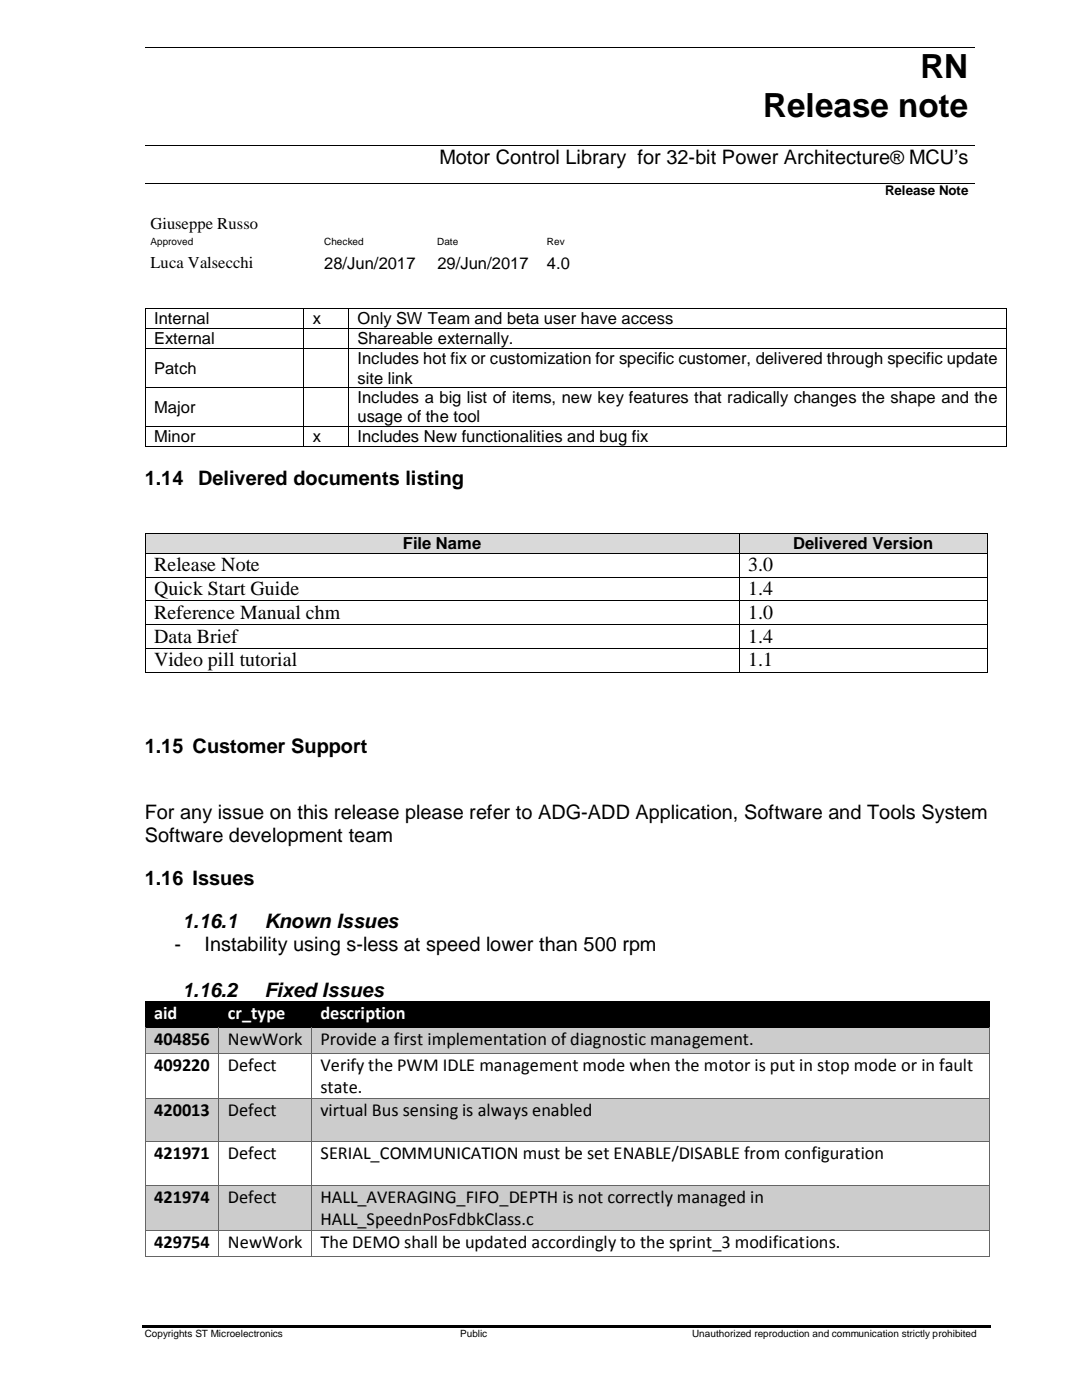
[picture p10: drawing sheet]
<svg xmlns="http://www.w3.org/2000/svg" width="216mm" height="279mm" viewBox="0 0 216 279" stroke-linecap="round" stroke-linejoin="round" font-family="sans-serif">
<defs><g id="words">
<g font-size="6.6">
<text x="183.6" y="15.6">RN</text>
<text x="152.3" y="23.3">Release note</text>
</g>
<g font-size="4">
<text x="87.7" y="32.8">Motor Control Library for 32-bit Power Architecture® MCU’s</text>
<text x="28.9" y="96.9">1.14</text>
<text x="39.5" y="96.9">Delivered documents listing</text>
<text x="30.7" y="114">Release Note</text>
<text x="30.7" y="118.8">Quick Start Guide</text>
<text x="149.3" y="114">3.0</text>
<text x="149.3" y="118.8">1.4</text>
<text x="30.7" y="123.5">Reference Manual chm</text>
<text x="149.3" y="123.5">1.0</text>
<text x="30.7" y="128.3">Data Brief</text>
<text x="149.3" y="128.3">1.4</text>
<text x="30.7" y="133">Video pill tutorial</text>
<text x="149.3" y="133">1.1</text>
<text x="28.9" y="150.4">1.15 Customer Support</text>
<text x="28.9" y="163.5">For any issue on this release please refer to ADG-ADD Application, Software and Tools System</text>
<text x="28.9" y="168.1">Software development team</text>
<text x="28.9" y="176.7">1.16 Issues</text>
<text x="36.4" y="185.2">1.16.1</text>
<text x="52.7" y="185.2">Known Issues</text>
<text x="34.8" y="189.8">-</text>
<text x="40.8" y="189.8">Instability using s-less at speed lower than 500 rpm</text>
<text x="36.4" y="198.9">1.16.2</text>
<text x="52.7" y="198.9">Fixed Issues</text>
</g>
<g font-size="3.7" fill="#fff">
<text x="30.7" y="203.4">aid</text>
<text x="45.5" y="203.4">cr_type</text>
<text x="63.9" y="203.4">description</text>
</g>
<g font-size="3.7">
<text x="30.7" y="208.6">404856</text>
<text x="45.5" y="208.6">NewWork</text>
<text x="63.9" y="208.6">Provide a first implementation of diagnostic management.</text>
<text x="30.7" y="213.7">409220</text>
<text x="45.5" y="213.7">Defect</text>
<text x="63.9" y="213.7">Verify the PWM IDLE management mode when the motor is put in stop mode or in fault</text>
<text x="63.9" y="218.2">state.</text>
<text x="30.7" y="222.8">420013</text>
<text x="45.5" y="222.8">Defect</text>
<text x="63.9" y="222.8">virtual Bus sensing is always enabled</text>
<text x="30.7" y="231.4">421971</text>
<text x="45.5" y="231.4">Defect</text>
<text x="63.9" y="231.4">SERIAL_COMMUNICATION must be set ENABLE/DISABLE from configuration</text>
<text x="30.7" y="240">421974</text>
<text x="45.5" y="240">Defect</text>
<text x="63.9" y="240">HALL_AVERAGING_FIFO_DEPTH is not correctly managed in</text>
<text x="63.9" y="244.4">HALL_SpeednPosFdbkClass.c</text>
<text x="30.7" y="249">429754</text>
<text x="45.5" y="249">NewWork</text>
<text x="63.9" y="249">The DEMO shall be updated accordingly to the sprint_3 modifications.</text>
</g>
<g font-size="3.3">
<text x="30.1" y="45.7">Giuseppe Russo</text>
<text x="30.1" y="53.6">Luca Valsecchi</text>
<text x="64.7" y="53.6">28/Jun/2017</text>
<text x="87.3" y="53.6">29/Jun/2017</text>
<text x="109.1" y="53.6">4.0</text>
<text x="30.7" y="64.7">Internal</text>
<text x="62.4" y="64.7">x</text>
<text x="71.3" y="64.7">Only SW Team and beta user have access</text>
<text x="30.7" y="68.7">External</text>
<text x="71.3" y="68.7">Shareable externally.</text>
<text x="30.7" y="74.6">Patch</text>
<text x="71.3" y="72.7">Includes hot fix or customization for specific customer, delivered through specific update</text>
<text x="71.3" y="76.5">site link</text>
<text x="30.7" y="82.4">Major</text>
<text x="71.3" y="80.5">Includes a big list of items, new key features that radically changes the shape and the</text>
<text x="30.7" y="88.3">Minor</text>
<text x="62.4" y="88.3">x</text>
<text x="71.3" y="88.3">Includes New functionalities and bug fix</text>
<text x="71.3" y="84.3">usage of the tool</text>
<text x="80.4" y="109.6">File Name</text>
<text x="158.2" y="109.6">Delivered Version</text>
</g>
<text font-size="2.7" x="176.6" y="39">Release Note</text>
<g font-size="2">
<text x="30.1" y="49">Approved</text>
<text x="64.7" y="49">Checked</text>
<text x="87.2" y="49">Date</text>
<text x="109.1" y="49">Rev</text>
<text x="28.9" y="266.9">Copyrights ST Microelectronics</text>
<text x="91.8" y="266.9">Public</text>
<text x="138.1" y="266.9">Unauthorized reproduction and communication strictly prohibited</text>
</g>
</g></defs>
<g fill="none" stroke="#000" stroke-width=".2">
<path d="M28.9 9.5h57.2M86.3 9.5h50.2M136.7 9.5h57.7M28.9 29h57.2M28.9 36.5h165.5M86.3 29h50.2M136.7 29h57.7M29 61.7v3.8M29 65.7v3.8M29 69.7v7.6M29 77.4v7.7M29 61.6h31.5"/>
<path d="M29 65.6h31.5M29 69.6h31.5M29 77.4h31.5M60.6 61.7v3.8M60.6 65.7v3.8M60.6 69.7v7.6M60.6 77.4v7.7M60.7 61.6h8.8M60.7 65.6h8.8M60.7 69.6h8.8M60.7 77.4h8.8M69.6 61.7v3.8"/>
<path d="M69.6 65.7v3.8M69.6 69.7v7.6M69.6 77.4v7.7M69.6 61.6h131.2M69.6 65.6h131.2M69.6 69.6h131.2M69.6 77.4h131.2M200.9 61.7v3.8M200.9 65.7v3.8M200.9 69.7v7.6M200.9 77.4v7.7M29 85.3v3.8"/>
<path d="M29 85.2h31.5M29 89.2h31.5M60.6 85.3v3.8M60.7 85.2h8.8M60.7 89.2h8.8M69.6 85.3v3.8M69.6 85.2h131.2M69.6 89.2h131.2M200.9 85.3v3.8"/>
</g>
<g fill="#000">
<path d="M86.1 9.4h.2v.2h-.2zM136.5 9.4h.2v.2h-.2zM86.1 28.9h.2v.2h-.2zM136.5 28.9h.2v.2h-.2zM28.9 61.6h.1v.1h-.1zM28.9 65.5h.1v.2h-.1zM28.9 69.5h.1v.2h-.1zM28.9 77.3h.1v.1h-.1zM60.5 61.6h.2v.1h-.2zM60.5 65.5h.2v.2h-.2zM60.5 69.5h.2v.2h-.2zM60.5 77.3l.2 .1z"/>
<path d="M69.5 61.6h.1v.1h-.1zM69.5 65.5h.1v.2h-.1zM69.5 69.5h.1v.2h-.1zM69.5 77.3h.1v.1h-.1zM200.8 61.6h.2v.1h-.2zM200.8 65.5h.2v.2h-.2zM200.8 69.5h.2v.2h-.2zM200.8 77.3h.2v.1h-.2zM28.9 85.1h.1v.2h-.1zM28.9 89.1h.1v.1h-.1zM60.5 85.1h.2v.2h-.2zM60.5 89.1h.2v.1h-.2z"/>
<path d="M69.5 85.1h.1v.2h-.1zM69.5 89.1h.1v.1h-.1zM200.8 85.1h.2v.2h-.2zM200.8 89.1h.2v.1h-.2zM28.4 264.5h169.3v.5h-169.3z"/>
</g>
<g fill="#d9d9d9">
<path d="M29 106.5h118.4v3.8h-118.4z"/>
<path d="M30.7 106.5h115v3.8h-115z"/>
<path d="M147.5 106.5h49.5v3.8h-49.5z"/>
<path d="M149.3 106.5h46v3.8h-46z"/>
</g>
<g fill="#000">
<path d="M28.9 106.3h.1v.2h-.1zM28.9 110.3h.1v.1h-.1zM28.9 115.1h.1v.1h-.1zM28.9 119.8h.1v.2h-.1zM147.4 106.3l.1 .2zM147.4 110.3l.1 .1zM147.4 115.1l.1 .1zM147.4 119.8h.1v.2h-.1zM197 106.3h.2v.2h-.2zM197 110.3h.2v.1h-.2zM197 115.1h.2v.1h-.2zM197 119.8h.2v.2h-.2z"/>
<path d="M28.9 124.5h.1v.2h-.1zM28.9 129.3h.1v.2h-.1zM28.9 134h.1v.2h-.1zM147.4 124.5h.1v.2h-.1zM147.4 129.3h.1v.2h-.1zM147.4 134h.1v.2h-.1zM197 124.5h.2v.2h-.2zM197 129.3h.2v.2h-.2zM197 134h.2v.2h-.2zM28.9 199.9h.1v.1h-.1zM43.6 199.9h.2v.1h-.2zM62.1 199.9h.2v.1h-.2z"/>
<path d="M197.4 199.9h.2v.1h-.2zM29 200h14.7v5h-14.7zM30.7 200h11.2v4.5h-11.2zM43.7 200h18.4v5h-18.4zM45.5 200h14.9v4.5h-14.9zM62.1 200h135.3v5h-135.3zM63.9 200h131.8v4.5h-131.8z"/>
</g>
<g fill="none" stroke="#000" stroke-width=".2">
<path d="M29 106.5v3.8M29 110.4v4.7M29 115.2v4.6M29 120v4.5M29 106.4h118.4M29 110.4h118.4M29 115.2h118.4M29 119.9h118.4M147.5 106.5v3.8M147.5 110.4v4.7M147.5 115.2v4.6M147.5 120v4.5"/>
<path d="M147.5 106.4h49.5M147.5 110.4h49.5M147.5 115.2h49.5M147.5 119.9h49.5M197.1 106.5v3.8M197.1 110.4v4.7M197.1 115.2v4.6M197.1 120v4.5M29 124.7v4.6M29 129.5v4.5M29 124.6h118.4M29 129.4h118.4"/>
<path d="M29 134.1h118.4M147.5 124.7v4.6M147.5 129.5v4.5M147.5 124.6h49.5M147.5 129.4h49.5M147.5 134.1h49.5M197.1 124.7v4.6M197.1 129.5v4.5M29 200v5M29 199.9h14.6M43.8 199.9h18.3M62.3 199.9h135.1"/>
<path d="M197.5 200v5"/>
</g>
<g fill="#ccc">
<path d="M29 205.2h14.6v4.9h-14.6z"/>
<path d="M30.7 205.2h11.2v4.4h-11.2z"/>
<path d="M43.8 205.2h18.3v4.9h-18.3z"/>
<path d="M45.5 205.2h14.9v4.4h-14.9z"/>
<path d="M62.2 205.2h135.2v4.9h-135.2z"/>
<path d="M63.9 205.2h131.8v4.4h-131.8z"/>
</g>
<path d="M28.9 205h.1v.1h-.1zM43.6 205h.1v.1h-.1zM43.7 205h.2v.1h-.2zM62 205h.2v.1h-.2zM62.2 205h.2v.1h-.2zM197.4 205h.2v.1h-.2z" fill="#000"/>
<path d="M29 205.1h14.6M43.9 205.1h18.1M62.4 205.1h135" fill="none" stroke="#000" stroke-width=".2"/>
<path d="M29 205.1v5M43.6 205.1v5M62.1 205.1v5M197.5 205.1v5" fill="none" stroke="#656565" stroke-width=".2"/>
<path d="M28.9 210.1h.1v.2h-.1z" fill="#656565"/>
<path d="M29 210.2h14.6" fill="none" stroke="#656565" stroke-width=".2"/>
<path d="M43.6 210.1h.1v.2h-.1z" fill="#656565"/>
<path d="M43.7 210.2h18.3" fill="none" stroke="#656565" stroke-width=".2"/>
<path d="M62 210.1h.2v.2h-.2z" fill="#656565"/>
<path d="M62.2 210.2h135.2" fill="none" stroke="#656565" stroke-width=".2"/>
<path d="M197.4 210.1h.2v.2h-.2z" fill="#656565"/>
<path d="M29 210.3v8.9M43.6 210.3v8.9M62.1 210.3v8.9M197.5 210.3v8.9" fill="none" stroke="#656565" stroke-width=".2"/>
<g fill="#ccc">
<path d="M29 219.4h14.6v8.4h-14.6z"/>
<path d="M30.7 219.4h11.2v4.5h-11.2z"/>
<path d="M43.8 219.4h18.3v8.4h-18.3z"/>
<path d="M45.5 219.4h14.9v4.5h-14.9z"/>
<path d="M62.2 219.4h135.2v8.4h-135.2z"/>
<path d="M63.9 219.4h131.8v8.4h-131.8z"/>
</g>
<path d="M28.9 219.2h.1v.2h-.1z" fill="#656565"/>
<path d="M29 219.3h14.6" fill="none" stroke="#656565" stroke-width=".2"/>
<path d="M43.6 219.2h.1v.2h-.1z" fill="#656565"/>
<path d="M43.7 219.3h18.3" fill="none" stroke="#656565" stroke-width=".2"/>
<path d="M62 219.2h.2v.2h-.2z" fill="#656565"/>
<path d="M62.2 219.3h135.2" fill="none" stroke="#656565" stroke-width=".2"/>
<path d="M197.4 219.2h.2v.2h-.2z" fill="#656565"/>
<path d="M29 219.4v8.4M43.6 219.4v8.4M62.1 219.4v8.4M197.5 219.4v8.4" fill="none" stroke="#656565" stroke-width=".2"/>
<path d="M28.9 227.8h.1v.2h-.1z" fill="#656565"/>
<path d="M29 227.9h14.6" fill="none" stroke="#656565" stroke-width=".2"/>
<path d="M43.6 227.8h.1v.2h-.1z" fill="#656565"/>
<path d="M43.7 227.9h18.3" fill="none" stroke="#656565" stroke-width=".2"/>
<path d="M62 227.8h.2v.2h-.2z" fill="#656565"/>
<path d="M62.2 227.9h135.2" fill="none" stroke="#656565" stroke-width=".2"/>
<path d="M197.4 227.8h.2v.2h-.2z" fill="#656565"/>
<path d="M29 228v8.4M43.6 228v8.4M62.1 228v8.4M197.5 228v8.4" fill="none" stroke="#656565" stroke-width=".2"/>
<g fill="#ccc">
<path d="M29 236.6h14.6v8.9h-14.6z"/>
<path d="M30.7 236.6h11.2v4.4h-11.2z"/>
<path d="M43.8 236.6h18.3v8.9h-18.3z"/>
<path d="M45.5 236.6h14.9v4.4h-14.9z"/>
<path d="M62.2 236.6h135.2v8.9h-135.2z"/>
<path d="M63.9 236.6h131.8v4.4h-131.8z"/>
<path d="M63.9 241h131.8v4.5h-131.8z"/>
</g>
<path d="M28.9 236.4h.1v.2h-.1z" fill="#656565"/>
<path d="M29 236.5h14.6" fill="none" stroke="#656565" stroke-width=".2"/>
<path d="M43.6 236.4h.1v.2h-.1z" fill="#656565"/>
<path d="M43.7 236.5h18.3" fill="none" stroke="#656565" stroke-width=".2"/>
<path d="M62 236.4h.2v.2h-.2z" fill="#656565"/>
<path d="M62.2 236.5h135.2" fill="none" stroke="#656565" stroke-width=".2"/>
<path d="M197.4 236.4h.2v.2h-.2z" fill="#656565"/>
<path d="M29 236.6v8.9M43.6 236.6v8.9M62.1 236.6v8.9M197.5 236.6v8.9" fill="none" stroke="#656565" stroke-width=".2"/>
<path d="M28.9 245.5h.1v.2h-.1z" fill="#656565"/>
<path d="M29 245.6h14.6" fill="none" stroke="#656565" stroke-width=".2"/>
<path d="M43.6 245.5h.1v.2h-.1z" fill="#656565"/>
<path d="M43.7 245.6h18.3" fill="none" stroke="#656565" stroke-width=".2"/>
<path d="M62 245.5h.2v.2h-.2z" fill="#656565"/>
<path d="M62.2 245.6h135.2" fill="none" stroke="#656565" stroke-width=".2"/>
<path d="M197.4 245.5h.2v.2h-.2z" fill="#656565"/>
<path d="M29 245.7v4.9" fill="none" stroke="#656565" stroke-width=".2"/>
<path d="M28.9 250.6h.1v.2h-.1z" fill="#656565"/>
<path d="M29 250.7h14.6M43.6 245.7v4.9" fill="none" stroke="#656565" stroke-width=".2"/>
<path d="M43.6 250.6h.1v.2h-.1z" fill="#656565"/>
<path d="M43.7 250.7h18.3M62.1 245.7v4.9" fill="none" stroke="#656565" stroke-width=".2"/>
<path d="M62 250.6h.2v.2h-.2z" fill="#656565"/>
<path d="M62.2 250.7h135.2M197.5 245.7v4.9" fill="none" stroke="#656565" stroke-width=".2"/>
<path d="M197.4 250.6h.2v.2h-.2z" fill="#656565"/>
<use href="#words"/>
</svg>
